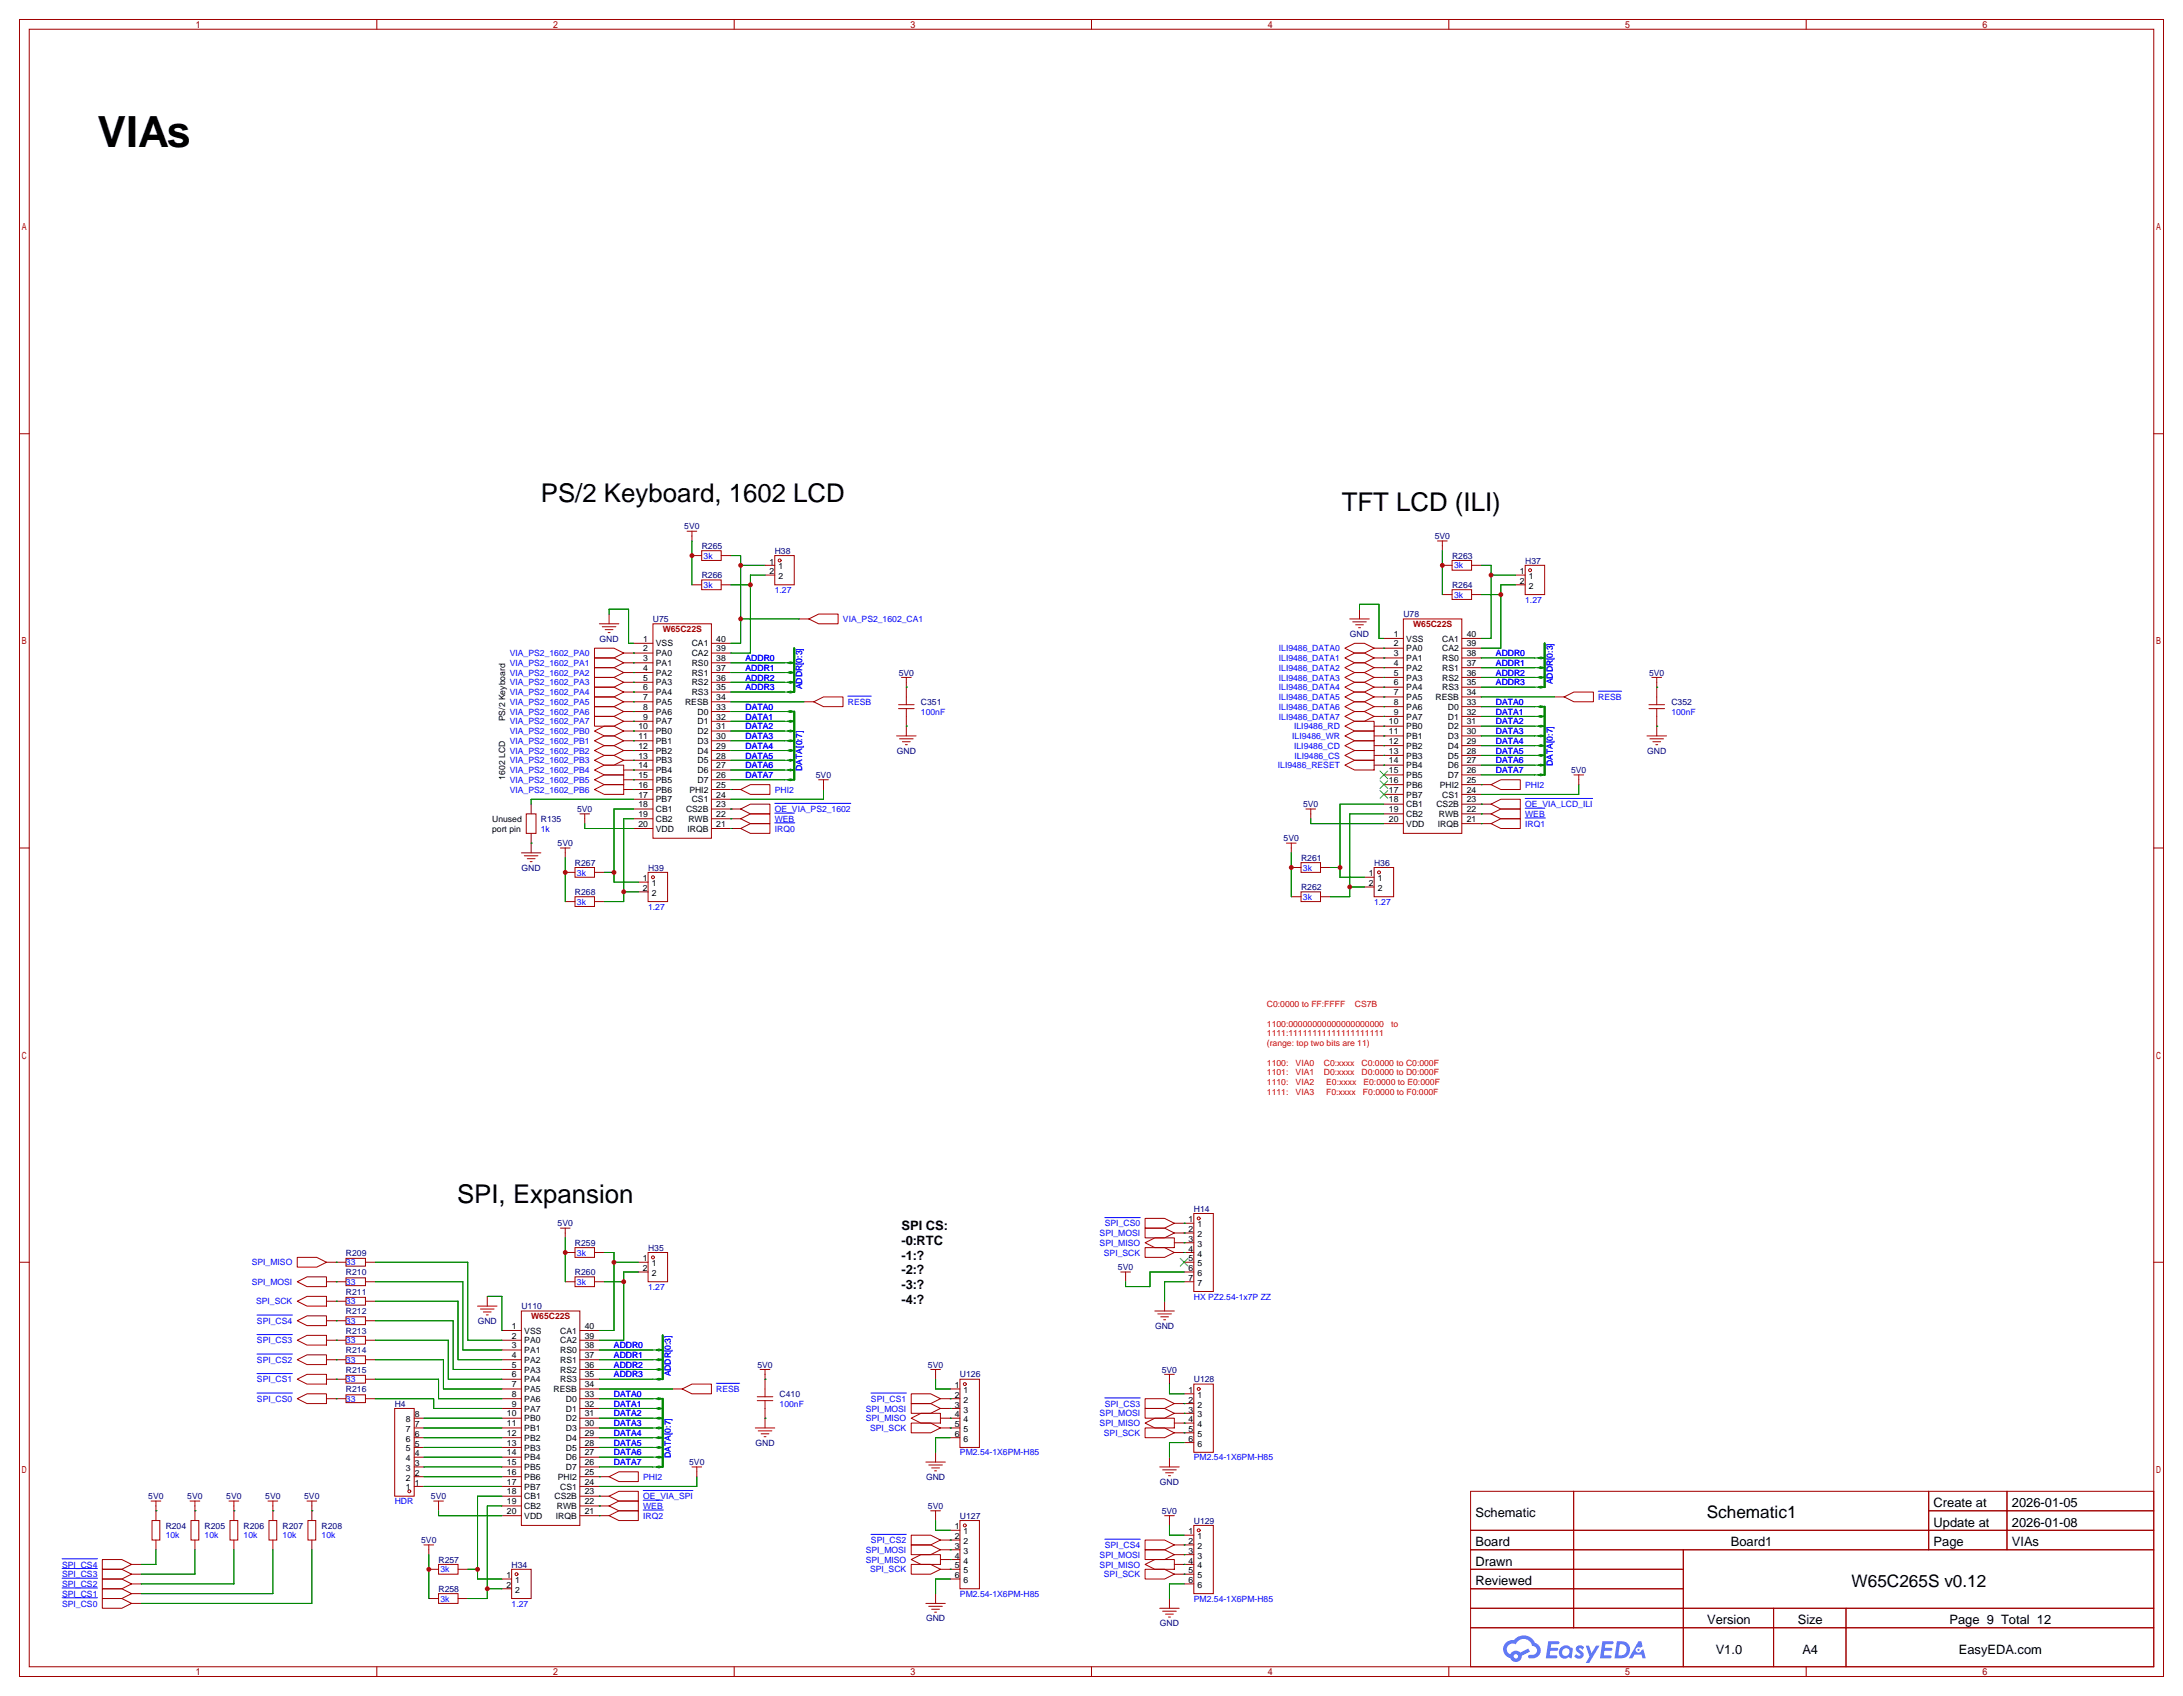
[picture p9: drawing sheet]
<svg xmlns="http://www.w3.org/2000/svg" width="569mm" height="442mm" viewBox="0 0 569 442" stroke-linecap="round" stroke-linejoin="round" font-family="sans-serif">
<defs><g id="words">
<text font-size="11.2" x="25.4" y="38.4">VIAs</text>
<g font-size="6.7">
<text x="141" y="130.7">PS/2 Keyboard, 1602 LCD</text>
<text x="349.7" y="133.3">TFT LCD (ILI)</text>
<text x="119.1" y="313.6">SPI, Expansion</text>
</g>
<g font-size="4.5">
<text x="444.8" y="395.7">Schematic1</text>
<text x="482.6" y="413.5">W65C265S v0.12</text>
</g>
<g font-size="3.4">
<text x="234.9" y="320.6">SPI CS:</text>
<text x="234.9" y="324.4">-0:RTC</text>
<text x="234.9" y="328.3">-1:?</text>
<text x="234.9" y="332.1">-2:?</text>
<text x="234.9" y="335.9">-3:?</text>
<text x="234.9" y="339.7">-4:?</text>
<text x="384.6" y="395.3">Schematic</text>
<text x="504" y="392.8">Create at</text>
<text x="524.4" y="392.8">2026-01-05</text>
<text x="504" y="397.9">Update at</text>
<text x="524.4" y="397.9">2026-01-08</text>
<text x="384.6" y="403">Board</text>
<text x="451.1" y="403">Board1</text>
<text x="504" y="403">Page</text>
<text x="524.4" y="403">VIAs</text>
<text x="384.6" y="408">Drawn</text>
<text x="384.6" y="413.1">Reviewed</text>
<text x="444.9" y="423.3">Version</text>
<text x="468.5" y="423.3">Size</text>
<text x="508.1" y="423.3">Page 9 Total 12</text>
<text x="447.2" y="430.9">V1.0</text>
<text x="469.8" y="430.9">A4</text>
<text x="510.5" y="430.9">EasyEDA.com</text>
</g>
<g font-size="2.2" fill="#000080">
<text x="178.3" y="138">5V0</text>
<text x="182.9" y="143.1">R265</text>
<text x="373.9" y="140.5">5V0</text>
<text x="201.9" y="144.3">H38</text>
<text x="378.5" y="145.6">R263</text>
<text x="397.5" y="146.9">H37</text>
<text x="182.9" y="150.7">R266</text>
<text x="378.5" y="153.2">R264</text>
<text x="365.8" y="160.8">U78</text>
<text x="156.3" y="167.2">GND</text>
<text x="170.2" y="162.1">U75</text>
<text x="351.8" y="165.9">GND</text>
<text x="234.2" y="176.1">5V0</text>
<text x="429.8" y="176.1">5V0</text>
<text x="240" y="183.7">C351</text>
<text x="435.6" y="183.7">C352</text>
<text x="233.7" y="196.4">GND</text>
<text x="429.3" y="196.4">GND</text>
<text x="212.6" y="202.8">5V0</text>
<text x="409.5" y="201.5">5V0</text>
<text x="141" y="214.2">R135</text>
<text x="150.4" y="211.6">5V0</text>
<text x="339.6" y="210.4">5V0</text>
<text x="145.3" y="220.5">5V0</text>
<text x="334.6" y="219.3">5V0</text>
<text x="135.9" y="226.9">GND</text>
<text x="149.9" y="225.6">R267</text>
<text x="168.9" y="226.9">H39</text>
<text x="339.1" y="224.3">R261</text>
<text x="358.1" y="225.6">H36</text>
<text x="149.9" y="233.2">R268</text>
<text x="339.1" y="232">R262</text>
<text x="311.1" y="315.8">H14</text>
<text x="145.3" y="319.6">5V0</text>
<text x="90.2" y="327.2">R209</text>
<text x="149.9" y="324.7">R259</text>
<text x="168.9" y="325.9">H35</text>
<text x="90.2" y="332.3">R210</text>
<text x="149.9" y="332.3">R260</text>
<text x="291.4" y="331">5V0</text>
<text x="90.2" y="337.4">R211</text>
<text x="135.9" y="341.2">U110</text>
<text x="90.2" y="342.5">R212</text>
<text x="90.2" y="347.5">R213</text>
<text x="124.5" y="345">GND</text>
<text x="301" y="346.3">GND</text>
<text x="90.2" y="352.6">R214</text>
<text x="90.2" y="357.7">R215</text>
<text x="197.4" y="356.4">5V0</text>
<text x="241.8" y="356.4">5V0</text>
<text x="250.2" y="359">U126</text>
<text x="302.8" y="357.7">5V0</text>
<text x="90.2" y="362.8">R216</text>
<text x="203.2" y="364">C410</text>
<text x="311.1" y="360.2">U128</text>
<text x="102.9" y="366.6">H4</text>
<text x="196.9" y="376.7">GND</text>
<text x="179.6" y="381.8">5V0</text>
<text x="241.3" y="385.6">GND</text>
<text x="302.3" y="386.9">GND</text>
<text x="38.6" y="390.7">5V0</text>
<text x="48.8" y="390.7">5V0</text>
<text x="59" y="390.7">5V0</text>
<text x="69.1" y="390.7">5V0</text>
<text x="79.3" y="390.7">5V0</text>
<text x="112.3" y="390.7">5V0</text>
<text x="241.8" y="393.3">5V0</text>
<text x="250.2" y="395.8">U127</text>
<text x="302.8" y="394.5">5V0</text>
<text x="43.2" y="398.3">R204</text>
<text x="53.3" y="398.3">R205</text>
<text x="63.5" y="398.3">R206</text>
<text x="73.7" y="398.3">R207</text>
<text x="83.8" y="398.3">R208</text>
<text x="311.1" y="397.1">U129</text>
<text x="109.8" y="402.1">5V0</text>
<text x="114.3" y="407.2">R257</text>
<text x="133.3" y="408.5">H34</text>
<text x="114.3" y="414.8">R258</text>
<text x="241.3" y="422.5">GND</text>
<text x="302.3" y="423.7">GND</text>
</g>
<g font-size="2.2" fill="#00f">
<text x="183.4" y="145.6">3k</text>
<text x="379" y="148.1">3k</text>
<text x="183.4" y="153.2">3k</text>
<text x="201.9" y="154.5">1.27</text>
<text x="379" y="155.8">3k</text>
<text x="397.5" y="157">1.27</text>
<text x="219.7" y="162.1">VIA_PS2_1602_CA1</text>
<text x="132.9" y="171">VIA_PS2_1602_PA0</text>
<text x="132.9" y="173.5">VIA_PS2_1602_PA1</text>
<text x="194.3" y="172.3">ADDR0</text>
<text x="333.3" y="169.7">ILI9486_DATA0</text>
<text x="333.3" y="172.3">ILI9486_DATA1</text>
<text x="389.9" y="171">ADDR0</text>
<text x="389.9" y="173.5">ADDR1</text>
<text x="132.9" y="176.1">VIA_PS2_1602_PA2</text>
<text x="132.9" y="178.6">VIA_PS2_1602_PA3</text>
<text x="194.3" y="174.8">ADDR1</text>
<text x="194.3" y="177.4">ADDR2</text>
<text x="194.3" y="179.9">ADDR3</text>
<text x="209.1" y="179.6" transform="rotate(-90 209.1 179.6)">ADDR[0:3]</text>
<text x="333.3" y="174.8">ILI9486_DATA2</text>
<text x="333.3" y="177.4">ILI9486_DATA3</text>
<text x="333.3" y="179.9">ILI9486_DATA4</text>
<text x="389.9" y="176.1">ADDR2</text>
<text x="389.9" y="178.6">ADDR3</text>
<text x="404.7" y="178.4" transform="rotate(-90 404.7 178.4)">ADDR[0:3]</text>
<text x="132.9" y="181.2">VIA_PS2_1602_PA4</text>
<text x="132.9" y="183.7">VIA_PS2_1602_PA5</text>
<text x="194.3" y="185">DATA0</text>
<text x="221" y="183.7">RESB</text>
<text x="333.3" y="182.4">ILI9486_DATA5</text>
<text x="333.3" y="185">ILI9486_DATA6</text>
<text x="389.9" y="183.7">DATA0</text>
<text x="416.6" y="182.4">RESB</text>
<text x="132.9" y="186.2">VIA_PS2_1602_PA6</text>
<text x="132.9" y="188.8">VIA_PS2_1602_PA7</text>
<text x="132.9" y="191.3">VIA_PS2_1602_PB0</text>
<text x="194.3" y="187.5">DATA1</text>
<text x="194.3" y="190.1">DATA2</text>
<text x="240" y="186.2">100nF</text>
<text x="333.3" y="187.5">ILI9486_DATA7</text>
<text x="337.3" y="190.1">ILI9486_RD</text>
<text x="389.9" y="186.2">DATA1</text>
<text x="389.9" y="188.8">DATA2</text>
<text x="389.9" y="191.3">DATA3</text>
<text x="435.6" y="186.2">100nF</text>
<text x="132.9" y="196.4">VIA_PS2_1602_PB2</text>
<text x="132.9" y="193.9">VIA_PS2_1602_PB1</text>
<text x="194.3" y="192.6">DATA3</text>
<text x="194.3" y="195.1">DATA4</text>
<text x="194.3" y="197.7">DATA5</text>
<text x="336.8" y="192.6">ILI9486_WR</text>
<text x="337.3" y="195.1">ILI9486_CD</text>
<text x="337.4" y="197.7">ILI9486_CS</text>
<text x="389.9" y="193.9">DATA4</text>
<text x="389.9" y="196.4">DATA5</text>
<text x="132.9" y="198.9">VIA_PS2_1602_PB3</text>
<text x="132.9" y="201.5">VIA_PS2_1602_PB4</text>
<text x="194.3" y="200.2">DATA6</text>
<text x="194.3" y="202.8">DATA7</text>
<text x="209.1" y="200.8" transform="rotate(-90 209.1 200.8)">DATA[0:7]</text>
<text x="333.1" y="200.2">ILI9486_RESET</text>
<text x="389.9" y="198.9">DATA6</text>
<text x="389.9" y="201.5">DATA7</text>
<text x="404.7" y="199.6" transform="rotate(-90 404.7 199.6)">DATA[0:7]</text>
<text x="132.9" y="204">VIA_PS2_1602_PB5</text>
<text x="132.9" y="206.6">VIA_PS2_1602_PB6</text>
<text x="201.9" y="206.6">PHI2</text>
<text x="397.5" y="205.3">PHI2</text>
<text x="201.9" y="214.2">WEB</text>
<text x="201.9" y="211.6">OE_VIA_PS2_1602</text>
<text x="397.5" y="212.9">WEB</text>
<text x="397.5" y="215.5">IRQ1</text>
<text x="397.5" y="210.4">OE_VIA_LCD_ILI</text>
<text x="141" y="216.7">1k</text>
<text x="201.9" y="216.7">IRQ0</text>
<text x="339.6" y="226.9">3k</text>
<text x="150.4" y="228.2">3k</text>
<text x="150.4" y="235.8">3k</text>
<text x="168.9" y="237">1.27</text>
<text x="339.6" y="234.5">3k</text>
<text x="358.1" y="235.8">1.27</text>
<text x="286.6" y="322.1">SPI_MOSI</text>
<text x="288" y="319.6">SPI_CS0</text>
<text x="65.6" y="329.8">SPI_MISO</text>
<text x="90.2" y="329.8">33</text>
<text x="150.4" y="327.2">3k</text>
<text x="286.6" y="324.7">SPI_MISO</text>
<text x="287.7" y="327.2">SPI_SCK</text>
<text x="65.6" y="334.8">SPI_MOSI</text>
<text x="90.2" y="334.8">33</text>
<text x="150.4" y="334.8">3k</text>
<text x="66.7" y="339.9">SPI_SCK</text>
<text x="90.2" y="339.9">33</text>
<text x="168.9" y="336.1">1.27</text>
<text x="311.1" y="338.6">HX PZ2.54-1x7P ZZ</text>
<text x="67" y="345">SPI_CS4</text>
<text x="90.2" y="345">33</text>
<text x="67" y="350.1">SPI_CS3</text>
<text x="90.2" y="350.1">33</text>
<text x="160" y="351.3">ADDR0</text>
<text x="160" y="353.9">ADDR1</text>
<text x="67" y="355.2">SPI_CS2</text>
<text x="90.2" y="355.2">33</text>
<text x="160" y="356.4">ADDR2</text>
<text x="160" y="359">ADDR3</text>
<text x="174.8" y="358.7" transform="rotate(-90 174.8 358.7)">ADDR[0:3]</text>
<text x="67" y="360.2">SPI_CS1</text>
<text x="67" y="365.3">SPI_CS0</text>
<text x="90.2" y="360.2">33</text>
<text x="90.2" y="365.3">33</text>
<text x="160" y="364">DATA0</text>
<text x="186.7" y="362.8">RESB</text>
<text x="227" y="365.3">SPI_CS1</text>
<text x="160" y="366.6">DATA1</text>
<text x="160" y="369.1">DATA2</text>
<text x="160" y="371.7">DATA3</text>
<text x="203.2" y="366.6">100nF</text>
<text x="225.6" y="370.4">SPI_MISO</text>
<text x="225.6" y="367.9">SPI_MOSI</text>
<text x="286.6" y="371.7">SPI_MISO</text>
<text x="286.6" y="369.1">SPI_MOSI</text>
<text x="288" y="366.6">SPI_CS3</text>
<text x="160" y="374.2">DATA4</text>
<text x="160" y="376.7">DATA5</text>
<text x="226.8" y="372.9">SPI_SCK</text>
<text x="287.7" y="374.2">SPI_SCK</text>
<text x="160" y="379.3">DATA6</text>
<text x="160" y="381.8">DATA7</text>
<text x="174.8" y="379.9" transform="rotate(-90 174.8 379.9)">DATA[0:7]</text>
<text x="250.2" y="379.3">PM2.54-1X6PM-H85</text>
<text x="311.1" y="380.6">PM2.54-1X6PM-H85</text>
<text x="167.6" y="385.6">PHI2</text>
<text x="102.9" y="392">HDR</text>
<text x="167.6" y="393.3">WEB</text>
<text x="167.6" y="395.8">IRQ2</text>
<text x="167.6" y="390.7">OE_VIA_SPI</text>
<text x="43.2" y="400.9">10k</text>
<text x="53.3" y="400.9">10k</text>
<text x="63.5" y="400.9">10k</text>
<text x="73.7" y="400.9">10k</text>
<text x="83.8" y="400.9">10k</text>
<text x="225.6" y="407.2">SPI_MISO</text>
<text x="225.6" y="404.7">SPI_MOSI</text>
<text x="227" y="402.1">SPI_CS2</text>
<text x="286.6" y="406">SPI_MOSI</text>
<text x="288" y="403.4">SPI_CS4</text>
<text x="16.2" y="408.5">SPI_CS4</text>
<text x="16.2" y="411">SPI_CS3</text>
<text x="16.2" y="413.6">SPI_CS2</text>
<text x="114.8" y="409.8">3k</text>
<text x="226.8" y="409.8">SPI_SCK</text>
<text x="286.6" y="408.5">SPI_MISO</text>
<text x="287.7" y="411">SPI_SCK</text>
<text x="16.2" y="416.1">SPI_CS1</text>
<text x="16.2" y="418.7">SPI_CS0</text>
<text x="114.8" y="417.4">3k</text>
<text x="133.3" y="418.7">1.27</text>
<text x="250.2" y="416.1">PM2.54-1X6PM-H85</text>
<text x="311.1" y="417.4">PM2.54-1X6PM-H85</text>
</g>
<g font-size="2.2">
<text x="200.6" y="147.1">1</text>
<text x="200.6" y="149.6">2</text>
<text x="202.9" y="148.4">1</text>
<text x="396.1" y="149.6">1</text>
<text x="202.9" y="150.9">2</text>
<text x="396.1" y="152.2">2</text>
<text x="398.4" y="150.9">1</text>
<text x="398.4" y="153.5">2</text>
<text x="167.7" y="167.2">1</text>
<text x="186.7" y="167.2">40</text>
<text x="363.2" y="165.9">1</text>
<text x="366.5" y="167.2">VSS</text>
<text x="375.9" y="167.2">CA1</text>
<text x="382.3" y="165.9">40</text>
<text x="167.7" y="169.7">2</text>
<text x="167.7" y="172.3">3</text>
<text x="170.9" y="168.5">VSS</text>
<text x="170.9" y="171">PA0</text>
<text x="170.9" y="173.5">PA1</text>
<text x="180.3" y="173.5">RS0</text>
<text x="180.3" y="171">CA2</text>
<text x="180.3" y="168.5">CA1</text>
<text x="186.7" y="172.3">38</text>
<text x="186.7" y="169.7">39</text>
<text x="363.2" y="168.5">2</text>
<text x="363.2" y="171">3</text>
<text x="363.2" y="173.5">4</text>
<text x="366.5" y="169.7">PA0</text>
<text x="366.5" y="172.3">PA1</text>
<text x="375.9" y="172.3">RS0</text>
<text x="375.9" y="169.7">CA2</text>
<text x="382.3" y="173.5">37</text>
<text x="382.3" y="171">38</text>
<text x="382.3" y="168.5">39</text>
<text x="167.7" y="174.8">4</text>
<text x="167.7" y="177.4">5</text>
<text x="167.7" y="179.9">6</text>
<text x="170.9" y="176.1">PA2</text>
<text x="170.9" y="178.6">PA3</text>
<text x="180.3" y="178.6">RS2</text>
<text x="180.3" y="176.1">RS1</text>
<text x="186.7" y="179.9">35</text>
<text x="186.7" y="177.4">36</text>
<text x="186.7" y="174.8">37</text>
<text x="363.2" y="176.1">5</text>
<text x="363.2" y="178.6">6</text>
<text x="366.5" y="174.8">PA2</text>
<text x="366.5" y="177.4">PA3</text>
<text x="366.5" y="179.9">PA4</text>
<text x="375.9" y="179.9">RS3</text>
<text x="375.9" y="177.4">RS2</text>
<text x="375.9" y="174.8">RS1</text>
<text x="382.3" y="178.6">35</text>
<text x="382.3" y="176.1">36</text>
<text x="167.7" y="182.4">7</text>
<text x="167.7" y="185">8</text>
<text x="170.9" y="181.2">PA4</text>
<text x="170.9" y="183.7">PA5</text>
<text x="178.6" y="183.7">RESB</text>
<text x="180.3" y="181.2">RS3</text>
<text x="186.7" y="185">33</text>
<text x="186.7" y="182.4">34</text>
<text x="363.2" y="181.2">7</text>
<text x="363.2" y="183.7">8</text>
<text x="366.5" y="182.4">PA5</text>
<text x="366.5" y="185">PA6</text>
<text x="374.1" y="182.4">RESB</text>
<text x="377.4" y="185">D0</text>
<text x="382.3" y="183.7">33</text>
<text x="382.3" y="181.2">34</text>
<text x="131.6" y="188" transform="rotate(-90 131.6 188)">PS/2 Keyboard</text>
<text x="166.4" y="190.1">10</text>
<text x="167.7" y="187.5">9</text>
<text x="170.9" y="186.2">PA6</text>
<text x="170.9" y="188.8">PA7</text>
<text x="170.9" y="191.3">PB0</text>
<text x="181.8" y="191.3">D2</text>
<text x="181.8" y="188.8">D1</text>
<text x="181.8" y="186.2">D0</text>
<text x="186.7" y="190.1">31</text>
<text x="186.7" y="187.5">32</text>
<text x="362" y="188.8">10</text>
<text x="362" y="191.3">11</text>
<text x="363.2" y="186.2">9</text>
<text x="366.5" y="187.5">PA7</text>
<text x="366.5" y="190.1">PB0</text>
<text x="377.4" y="190.1">D2</text>
<text x="377.4" y="187.5">D1</text>
<text x="382.3" y="191.3">30</text>
<text x="382.3" y="188.8">31</text>
<text x="382.3" y="186.2">32</text>
<text x="166.4" y="192.6">11</text>
<text x="166.4" y="195.1">12</text>
<text x="166.4" y="197.7">13</text>
<text x="170.9" y="193.9">PB1</text>
<text x="170.9" y="196.4">PB2</text>
<text x="181.8" y="196.4">D4</text>
<text x="181.8" y="193.9">D3</text>
<text x="186.7" y="197.7">28</text>
<text x="186.7" y="195.1">29</text>
<text x="186.7" y="192.6">30</text>
<text x="362" y="193.9">12</text>
<text x="362" y="196.4">13</text>
<text x="366.5" y="192.6">PB1</text>
<text x="366.5" y="195.1">PB2</text>
<text x="366.5" y="197.7">PB3</text>
<text x="377.4" y="197.7">D5</text>
<text x="377.4" y="195.1">D4</text>
<text x="377.4" y="192.6">D3</text>
<text x="382.3" y="196.4">28</text>
<text x="382.3" y="193.9">29</text>
<text x="131.6" y="203.2" transform="rotate(-90 131.6 203.2)">1602 LCD</text>
<text x="166.4" y="200.2">14</text>
<text x="166.4" y="202.8">15</text>
<text x="170.9" y="198.9">PB3</text>
<text x="170.9" y="201.5">PB4</text>
<text x="181.8" y="201.5">D6</text>
<text x="181.8" y="198.9">D5</text>
<text x="186.7" y="202.8">26</text>
<text x="186.7" y="200.2">27</text>
<text x="362" y="198.9">14</text>
<text x="362" y="201.5">15</text>
<text x="366.5" y="200.2">PB4</text>
<text x="366.5" y="202.8">PB5</text>
<text x="377.4" y="202.8">D7</text>
<text x="377.4" y="200.2">D6</text>
<text x="382.3" y="201.5">26</text>
<text x="382.3" y="198.9">27</text>
<text x="166.4" y="205.3">16</text>
<text x="166.4" y="207.8">17</text>
<text x="170.9" y="204">PB5</text>
<text x="170.9" y="206.6">PB6</text>
<text x="170.9" y="209.1">PB7</text>
<text x="179.7" y="206.6">PHI2</text>
<text x="180.3" y="209.1">CS1</text>
<text x="181.8" y="204">D7</text>
<text x="186.7" y="207.8">24</text>
<text x="186.7" y="205.3">25</text>
<text x="362" y="204">16</text>
<text x="362" y="206.6">17</text>
<text x="362" y="209.1">18</text>
<text x="366.5" y="205.3">PB6</text>
<text x="366.5" y="207.8">PB7</text>
<text x="375.3" y="205.3">PHI2</text>
<text x="375.9" y="207.8">CS1</text>
<text x="382.3" y="209.1">23</text>
<text x="382.3" y="206.6">24</text>
<text x="382.3" y="204">25</text>
<text x="128.3" y="214.2">Unused</text>
<text x="166.4" y="210.4">18</text>
<text x="166.4" y="212.9">19</text>
<text x="166.4" y="215.5">20</text>
<text x="170.9" y="211.6">CB1</text>
<text x="170.9" y="214.2">CB2</text>
<text x="178.8" y="211.6">CS2B</text>
<text x="179.4" y="214.2">RWB</text>
<text x="186.7" y="215.5">21</text>
<text x="186.7" y="212.9">22</text>
<text x="186.7" y="210.4">23</text>
<text x="362" y="211.6">19</text>
<text x="362" y="214.2">20</text>
<text x="366.5" y="210.4">CB1</text>
<text x="366.5" y="212.9">CB2</text>
<text x="366.5" y="215.5">VDD</text>
<text x="374.4" y="210.4">CS2B</text>
<text x="374.8" y="215.5">IRQB</text>
<text x="375" y="212.9">RWB</text>
<text x="382.3" y="214.2">21</text>
<text x="382.3" y="211.6">22</text>
<text x="128.3" y="216.7">port pin</text>
<text x="170.9" y="216.7">VDD</text>
<text x="179.2" y="216.7">IRQB</text>
<text x="167.5" y="229.7">1</text>
<text x="167.5" y="232.2">2</text>
<text x="169.8" y="230.9">1</text>
<text x="169.8" y="233.5">2</text>
<text x="356.8" y="228.4">1</text>
<text x="356.8" y="230.9">2</text>
<text x="359.1" y="229.7">1</text>
<text x="359.1" y="232.2">2</text>
<text x="309.8" y="318.6">1</text>
<text x="309.8" y="321.1">2</text>
<text x="309.8" y="323.6">3</text>
<text x="312.1" y="319.8">1</text>
<text x="312.1" y="322.4">2</text>
<text x="167.5" y="328.7">1</text>
<text x="169.8" y="330">1</text>
<text x="309.8" y="326.2">4</text>
<text x="309.8" y="328.7">5</text>
<text x="312.1" y="324.9">3</text>
<text x="312.1" y="327.4">4</text>
<text x="312.1" y="330">5</text>
<text x="167.5" y="331.3">2</text>
<text x="169.8" y="332.5">2</text>
<text x="309.8" y="331.3">6</text>
<text x="309.8" y="333.8">7</text>
<text x="312.1" y="332.5">6</text>
<text x="312.1" y="335.1">7</text>
<text x="133.4" y="346.3">1</text>
<text x="136.7" y="347.5">VSS</text>
<text x="146" y="347.5">CA1</text>
<text x="152.4" y="346.3">40</text>
<text x="133.4" y="348.8">2</text>
<text x="133.4" y="351.3">3</text>
<text x="133.4" y="353.9">4</text>
<text x="136.7" y="350.1">PA0</text>
<text x="136.7" y="352.6">PA1</text>
<text x="146" y="352.6">RS0</text>
<text x="146" y="350.1">CA2</text>
<text x="152.4" y="353.9">37</text>
<text x="152.4" y="351.3">38</text>
<text x="152.4" y="348.8">39</text>
<text x="133.4" y="356.4">5</text>
<text x="133.4" y="359">6</text>
<text x="136.7" y="355.2">PA2</text>
<text x="136.7" y="357.7">PA3</text>
<text x="146" y="357.7">RS2</text>
<text x="146" y="355.2">RS1</text>
<text x="152.4" y="359">35</text>
<text x="152.4" y="356.4">36</text>
<text x="133.4" y="361.5">7</text>
<text x="133.4" y="364">8</text>
<text x="136.7" y="360.2">PA4</text>
<text x="136.7" y="362.8">PA5</text>
<text x="136.7" y="365.3">PA6</text>
<text x="144.3" y="362.8">RESB</text>
<text x="146" y="360.2">RS3</text>
<text x="147.5" y="365.3">D0</text>
<text x="152.4" y="364">33</text>
<text x="152.4" y="361.5">34</text>
<text x="248.8" y="361.7">1</text>
<text x="248.8" y="364.3">2</text>
<text x="251.1" y="363">1</text>
<text x="251.1" y="365.5">2</text>
<text x="309.8" y="363">1</text>
<text x="309.8" y="365.5">2</text>
<text x="312.1" y="364.3">1</text>
<text x="105.8" y="370.6">8</text>
<text x="108.1" y="371.9">7</text>
<text x="108.1" y="369.4">8</text>
<text x="132.1" y="369.1">10</text>
<text x="132.1" y="371.7">11</text>
<text x="133.4" y="366.6">9</text>
<text x="136.7" y="367.9">PA7</text>
<text x="136.7" y="370.4">PB0</text>
<text x="147.5" y="370.4">D2</text>
<text x="147.5" y="367.9">D1</text>
<text x="152.4" y="371.7">30</text>
<text x="152.4" y="369.1">31</text>
<text x="152.4" y="366.6">32</text>
<text x="248.8" y="366.8">3</text>
<text x="248.8" y="369.4">4</text>
<text x="248.8" y="371.9">5</text>
<text x="251.1" y="368.1">3</text>
<text x="251.1" y="370.6">4</text>
<text x="309.8" y="368.1">3</text>
<text x="309.8" y="370.6">4</text>
<text x="312.1" y="366.8">2</text>
<text x="312.1" y="369.4">3</text>
<text x="312.1" y="371.9">4</text>
<text x="105.8" y="375.7">6</text>
<text x="105.8" y="373.2">7</text>
<text x="108.1" y="377">5</text>
<text x="108.1" y="374.4">6</text>
<text x="132.1" y="374.2">12</text>
<text x="132.1" y="376.7">13</text>
<text x="136.7" y="372.9">PB1</text>
<text x="136.7" y="375.5">PB2</text>
<text x="147.5" y="375.5">D4</text>
<text x="147.5" y="372.9">D3</text>
<text x="152.4" y="376.7">28</text>
<text x="152.4" y="374.2">29</text>
<text x="248.8" y="374.4">6</text>
<text x="251.1" y="373.2">5</text>
<text x="251.1" y="375.7">6</text>
<text x="309.8" y="373.2">5</text>
<text x="309.8" y="375.7">6</text>
<text x="312.1" y="374.4">5</text>
<text x="312.1" y="377">6</text>
<text x="105.8" y="383.3">3</text>
<text x="105.8" y="380.8">4</text>
<text x="105.8" y="378.2">5</text>
<text x="108.1" y="382.1">3</text>
<text x="108.1" y="379.5">4</text>
<text x="132.1" y="379.3">14</text>
<text x="132.1" y="381.8">15</text>
<text x="136.7" y="378">PB3</text>
<text x="136.7" y="380.6">PB4</text>
<text x="136.7" y="383.1">PB5</text>
<text x="147.5" y="383.1">D7</text>
<text x="147.5" y="380.6">D6</text>
<text x="147.5" y="378">D5</text>
<text x="152.4" y="381.8">26</text>
<text x="152.4" y="379.3">27</text>
<text x="105.8" y="388.4">1</text>
<text x="105.8" y="385.9">2</text>
<text x="108.1" y="387.1">1</text>
<text x="108.1" y="384.6">2</text>
<text x="132.1" y="384.4">16</text>
<text x="132.1" y="386.9">17</text>
<text x="132.1" y="389.4">18</text>
<text x="136.7" y="385.6">PB6</text>
<text x="136.7" y="388.2">PB7</text>
<text x="145.4" y="385.6">PHI2</text>
<text x="146" y="388.2">CS1</text>
<text x="152.4" y="389.4">23</text>
<text x="152.4" y="386.9">24</text>
<text x="152.4" y="384.4">25</text>
<text x="132.1" y="392">19</text>
<text x="132.1" y="394.5">20</text>
<text x="136.7" y="390.7">CB1</text>
<text x="136.7" y="393.3">CB2</text>
<text x="136.7" y="395.8">VDD</text>
<text x="144.5" y="390.7">CS2B</text>
<text x="144.9" y="395.8">IRQB</text>
<text x="145.1" y="393.3">RWB</text>
<text x="152.4" y="394.5">21</text>
<text x="152.4" y="392">22</text>
<text x="248.8" y="398.6">1</text>
<text x="248.8" y="401.1">2</text>
<text x="251.1" y="399.8">1</text>
<text x="309.8" y="399.8">1</text>
<text x="312.1" y="401.1">1</text>
<text x="248.8" y="403.6">3</text>
<text x="248.8" y="406.2">4</text>
<text x="251.1" y="402.4">2</text>
<text x="251.1" y="404.9">3</text>
<text x="251.1" y="407.5">4</text>
<text x="309.8" y="402.4">2</text>
<text x="309.8" y="404.9">3</text>
<text x="309.8" y="407.5">4</text>
<text x="312.1" y="403.6">2</text>
<text x="312.1" y="406.2">3</text>
<text x="132" y="411.3">1</text>
<text x="132" y="413.8">2</text>
<text x="134.3" y="412.5">1</text>
<text x="248.8" y="408.7">5</text>
<text x="248.8" y="411.3">6</text>
<text x="251.1" y="410">5</text>
<text x="251.1" y="412.5">6</text>
<text x="309.8" y="410">5</text>
<text x="309.8" y="412.5">6</text>
<text x="312.1" y="408.7">4</text>
<text x="312.1" y="411.3">5</text>
<text x="312.1" y="413.8">6</text>
<text x="134.3" y="415.1">2</text>
</g>
<g font-size="2.2" fill="#a00000">
<text x="172.7" y="164.7">W65C22S</text>
<text x="368.3" y="163.4">W65C22S</text>
<text x="138.4" y="343.7">W65C22S</text>
</g>
<g font-size="2.2" fill="#f00">
<text x="330.2" y="262.4">C0:0000 to FF:FFFF</text>
<text x="353.1" y="262.4">CS7B</text>
<text x="330.2" y="267.5">1100:00000000000000000000</text>
<text x="362.6" y="267.5">to</text>
<text x="330.2" y="270.1">1111:11111111111111111111</text>
<text x="330.2" y="272.6">(range: top two bits are 11)</text>
<text x="330.2" y="277.7">1100:</text>
<text x="330.2" y="280.2">1101:</text>
<text x="337.7" y="277.7">VIA0</text>
<text x="337.7" y="280.2">VIA1</text>
<text x="345" y="277.7">C0:xxxx</text>
<text x="345" y="280.2">D0:xxxx</text>
<text x="354.9" y="277.7">C0:0000 to C0:000F</text>
<text x="354.9" y="280.2">D0:0000 to D0:000F</text>
<text x="330.2" y="282.8">1110:</text>
<text x="330.2" y="285.3">1111:</text>
<text x="337.7" y="282.8">VIA2</text>
<text x="337.7" y="285.3">VIA3</text>
<text x="345.7" y="282.8">E0:xxxx</text>
<text x="345.7" y="285.3">F0:xxxx</text>
<text x="355.2" y="285.3">F0:0000 to F0:000F</text>
<text x="355.4" y="282.8">E0:0000 to E0:000F</text>
</g>
</g></defs>
<g fill="none" stroke="#a10000" stroke-width=".26">
<path d="M5.1 5.1h558.8v431.8h-558.8zM7.6 7.6h553.7v426.7h-553.7zM98.2 5.1v2.5M191.3 5.1v2.5M284.5 5.1v2.5M377.6 5.1v2.5M470.7 5.1v2.5M5.1 113h2.5M561.3 113h2.6M5.1 221h2.5M561.3 221h2.6M5.1 328.9h2.5"/>
<path d="M561.3 328.9h2.6M383.3 388.6h178v45.7h-178zM383.3 398.8h178M410.1 388.6v35.6M502.7 388.6v15.3M502.7 393.7h58.6M523.1 388.6v15.3M383.3 403.9h178M383.3 408.9h55.4M383.3 419.1h178M383.3 414h55.4M438.7 403.9v30.4"/>
<path d="M462.3 419.1v15.2M481.1 419.1v15.2M98.2 434.3v2.6M191.3 434.3v2.6M284.5 434.3v2.6M377.6 434.3v2.6M383.3 424.2h178M470.7 434.3v2.6"/>
</g>
<g fill="#5487ff">
<path d="M411 429a1.3 1.3 0 0 1 1.9 .3l-.4 .6a.47 .47 0 0 0-.4-.4 .47 .47 0 0 0-.5 .3l.1 .1a1.28 1.28 0 0 1 .7 2 1.53 1.53 0 0 1-2.1-.3l.5-.6 .8 .5a.31 .31 0 0 0 .3-.3 .31 .31 0 0 0-.3-.3 1.12 1.12 0 0 1-.6-1.9z"/>
<path d="M413.3 428.8h.8l.7 2 1.2-2h.9l-2.7 4.6h-.9l1-1.7z"/>
<path d="M403.5 427.7h2.5a.4 .4 0 0 1 .5 .4 .4 .4 0 0 1-.5 .4h-1.7l-.1 .9h1.6l.3 .4-.4 .4h-1.7l-.1 1.2h1.6a.39 .39 0 0 1 .4 .4 .39 .39 0 0 1-.4 .4h-2.6z"/>
<path d="M417.6 427.7h2.5a.4 .4 0 0 1 .5 .4 .4 .4 0 0 1-.4 .4h-1.8l-.1 .9h1.6l.3 .2a.4 .4 0 0 1-.4 .6h-1.6l-.2 1.2h1.6a.39 .39 0 0 1 .4 .4 .39 .39 0 0 1-.4 .4h-2.6z"/>
<path d="M427 427.7h.8l.3 1.3-.6 .4a.75 .75 0 0 0-1.1 .3 .75 .75 0 0 0 .4 1 .75 .75 0 0 0 1-.7l.5-.2 .6 2.3h-.8l-.3-.9h-1.8l-.5 .9h-1z"/>
<path d="M421.4 427.7l-.6 4.5h1.4a2.27 2.27 0 0 0 2.7-2.3 2.27 2.27 0 0 0-2.7-2.2zM422.2 428.5a1.5 1.5 0 0 1 1.8 1.5 1.5 1.5 0 0 1-1.9 1.4h-.3z"/>
<path d="M406.8 429.3a1.6 1.6 0 0 0-.3 2.3 1.6 1.6 0 0 0 2.3 .2l.8 .4 .3-2.5-.1-.3h-.5a1.58 1.58 0 0 0-2.5-.1zM407.4 429.8a.99 .99 0 0 1 1.7 .6 .99 .99 0 0 1-1.4 1.1 .98 .98 0 0 1-.3-1.7z"/>
<path d="M392.5 428.1a2.37 2.37 0 0 0 1.1 4 1.54 1.54 0 0 0 1.8 1 1.54 1.54 0 0 0 1.2-1.6l2.2-1.1-.5-.8-2.1 1a1.57 1.57 0 0 0-2.6 .5 1.5 1.5 0 0 1-.7-2.1 1.5 1.5 0 0 1 2.2-.5 2.27 2.27 0 0 1 2.3-1.4 2.27 2.27 0 0 1 2 1.8 1.16 1.16 0 0 1 1.2 1.1 1.16 1.16 0 0 1-1.1 1.2h-.7a.47 .47 0 0 0-.6 .4 .47 .47 0 0 0 .5 .6 2.14 2.14 0 0 0 2.7-1.4 2.14 2.14 0 0 0-1.3-2.7 3.2 3.2 0 0 0-5.5-.7l-1.1 .1zM394.5 431.6a.6 .6 0 0 1 1.2 0 .6 .6 0 0 1-1.2 0z"/>
<circle cx="427" cy="429.9" r=".28"/>
</g>
<g fill="none" stroke="#a10000" stroke-width=".26">
<path d="M179.1 138.4h2.5M180.3 138.4v2.6M180.3 152.4h2.6M180.3 144.8h2.6M182.9 143.5h5.1v2.6h-5.1zM182.9 151.1h5.1v2.6h-5.1zM188 152.4h2.5M188 144.8h2.5M199.4 147.3h2.5M199.4 149.9h2.5M201.9 144.8h5.1v7.6h-5.1zM354.3 158.8v2.5"/>
<path d="M374.6 141h2.6M375.9 147.3h2.6M375.9 154.9h2.6M375.9 141v2.5M378.5 146.1h5v2.5h-5zM378.5 153.7h5v2.5h-5zM383.5 147.3h2.6M383.5 154.9h2.6M395 149.9h2.5M395 152.4h2.5M397.5 147.3h5.1v7.6h-5.1zM154.9 168.9h5.1l2.6 1.3-2.6 1.3h-5.1z"/>
<path d="M154.9 171.5h5.1l2.6 1.2-2.6 1.3h-5.1zM154.9 174h5.1l2.6 1.3-2.6 1.2h-5.1zM154.9 176.5h5.1l2.6 1.3-2.6 1.3h-5.1zM154.9 179.1h5.1l2.6 1.2-2.6 1.3h-5.1zM156.2 162.6h5.1M157 163.3h3.5M157.7 164.1h2.1M158.5 164.8h.5M158.7 160v2.6M162.6 170.2h7.6M162.6 172.7h7.6M162.6 175.3h7.6"/>
<path d="M162.6 177.8h7.6M165.1 167.6h5.1M170.2 162.6h15.2v55.8h-15.2zM185.4 167.6h5.1M185.4 170.2h5.1M185.4 172.7h5.1M185.4 175.3h5.1M185.4 177.8h5.1M208.3 161.3h2.5M210.8 161.3l2.6-1.3h5v2.6h-5zM234.9 176.5h2.6M236.2 176.5v7.1"/>
<path d="M350.5 168.9l2.6-1.3h2.5l2.5 1.3-2.5 1.3h-2.5zM350.5 171.5l2.6-1.3h2.5l2.5 1.3-2.5 1.2h-2.5zM350.5 174l2.6-1.3h2.5l2.5 1.3-2.5 1.3h-2.5zM350.5 176.5l2.6-1.2h2.5l2.5 1.2-2.5 1.3h-2.5zM350.5 179.1l2.6-1.3h2.5l2.5 1.3-2.5 1.2h-2.5zM351.8 161.3h5.1M352.6 162.1h3.5M353.3 162.8h2M354.1 163.6h.5M358.1 168.9h7.7M358.1 171.5h7.7M358.1 174h7.7"/>
<path d="M358.1 176.5h7.7M358.1 179.1h7.7M360.7 166.4h5.1M365.8 161.3h15.2v55.9h-15.2zM381 166.4h5.1M381 168.9h5.1M381 171.5h5.1M381 174h5.1M381 176.5h5.1M381 179.1h5.1M430.5 176.5h2.6M431.8 176.5v7.1"/>
<path d="M154.9 181.6h5.1l2.6 1.3-2.6 1.3h-5.1zM154.9 184.2h5.1l2.6 1.2-2.6 1.3h-5.1zM154.9 186.7h5.1l2.6 1.3-2.6 1.2h-5.1zM154.9 198.1l2.6-1.2h2.5l2.6 1.2-2.6 1.3h-2.5zM154.9 195.6l2.6-1.3h2.5l2.6 1.3-2.6 1.3h-2.5zM154.9 193l2.6-1.2h2.5l2.6 1.2-2.6 1.3h-2.5zM154.9 190.5l2.6-1.3h2.5l2.6 1.3-2.6 1.3h-2.5zM162.6 180.3h7.6M162.6 182.9h7.6M162.6 185.4h7.6M162.6 188h7.6M162.6 190.5h7.6"/>
<path d="M162.6 193h7.6M162.6 195.6h7.6M162.6 198.1h7.6M185.4 180.3h5.1M185.4 182.9h5.1M185.4 185.4h5.1M185.4 188h5.1M185.4 190.5h5.1M185.4 193h5.1M185.4 195.6h5.1M185.4 198.1h5.1M209.5 182.9h2.6"/>
<path d="M212.1 182.9l2.5-1.3h5.1v2.6h-5.1zM233.7 191.8h5.1M234.2 184.7h4.1M234.2 183.6h4.1M234.4 192.5h3.6M235.2 193.3h2M236 194.1h.5M236.2 184.7v7.1M350.5 181.6l2.6-1.3h2.5l2.5 1.3-2.5 1.3h-2.5zM350.5 184.2l2.6-1.3h2.5l2.5 1.3-2.5 1.2h-2.5zM350.5 186.7l2.6-1.3h2.5l2.5 1.3-2.5 1.3h-2.5zM350.5 189.2l2.6-1.2h5v2.5h-5z"/>
<path d="M350.5 191.8l2.6-1.3h5v2.5h-5zM350.5 194.3l2.6-1.3h5v2.6h-5zM350.5 196.9l2.6-1.3h5v2.5h-5zM350.5 199.4l2.6-1.3h5v2.6h-5zM358.1 181.6h7.7M358.1 184.2h7.7M358.1 186.7h7.7M358.1 189.2h7.7M358.1 191.8h7.7M358.1 194.3h7.7M358.1 196.9h7.7M358.1 199.4h7.7"/>
<path d="M381 181.6h5.1M381 184.2h5.1M381 186.7h5.1M381 189.2h5.1M381 191.8h5.1M381 194.3h5.1M381 196.9h5.1M381 199.4h5.1M405.1 181.6h2.6M407.7 181.6l2.5-1.3h5.1v2.6h-5.1zM429.3 191.8h5M429.8 184.7h4"/>
<path d="M429.8 183.6h4M430 192.5h3.6M430.8 193.3h2M431.5 194.1h.6M431.8 184.7v7.1M137.2 212.1h2.5v5.1h-2.5zM138.4 209.6v2.5M138.4 217.2v5.1M151.1 212.1h2.6M152.4 212.1v2.5M154.9 200.7l2.6-1.3h5.1v2.5h-5.1zM154.9 203.2l2.6-1.3h5.1v2.6h-5.1z"/>
<path d="M154.9 205.7l2.6-1.2h5.1v2.5h-5.1zM162.6 200.7h7.6M162.6 203.2h7.6M162.6 205.7h7.6M165.1 208.3h5.1M165.1 210.8h5.1M165.1 213.4h5.1M165.1 215.9h5.1M185.4 200.7h5.1M185.4 203.2h5.1M185.4 205.7h7.6M185.4 208.3h5.1"/>
<path d="M185.4 210.8h7.6M185.4 213.4h7.6M185.4 215.9h7.6M193 205.7l2.6-1.2h5.1v2.5h-5.1zM193 213.4l2.6-1.3h5.1v2.5h-5.1zM193 215.9l2.6-1.3h5.1v2.6h-5.1zM193 210.8l2.6-1.2h5.1v2.5h-5.1zM213.4 203.2h2.5M214.6 203.2v2.5M335.3 219.7h2.5M336.5 219.7v2.6M340.4 210.8h2.5"/>
<path d="M341.6 210.8v2.6M360.7 212.1h5.1M360.7 201.9h5.1M360.7 204.5h5.1M360.7 207h5.1M360.7 209.6h5.1M360.7 214.6h5.1M381 212.1h7.6M381 201.9h5.1M381 204.5h7.6M381 207h5.1M381 209.6h7.6"/>
<path d="M381 214.6h7.6M388.6 204.5l2.6-1.3h5v2.5h-5zM388.6 212.1l2.6-1.3h5v2.6h-5zM388.6 214.6l2.6-1.2h5v2.5h-5zM388.6 209.6l2.6-1.3h5v2.5h-5zM410.2 201.9h2.5M411.5 201.9v2.6M135.9 222.3h5.1M136.7 223h3.5M137.4 223.8h2M138.2 224.5h.5M146 221h2.6"/>
<path d="M147.3 221v2.5M147.3 227.3h2.6M147.3 235h2.6M149.9 226.1h5v2.5h-5zM149.9 233.7h5v2.5h-5zM154.9 227.3h2.6M154.9 235h2.6M166.4 229.9h2.5M166.4 232.4h2.5M168.9 227.3h5.1v7.6h-5.1zM336.5 226.1h2.6M336.5 233.7h2.6"/>
<path d="M339.1 224.8h5.1v2.5h-5.1zM339.1 232.4h5.1v2.6h-5.1zM344.2 226.1h2.5M344.2 233.7h2.5M355.6 228.6h2.5M355.6 231.1h2.5M358.1 226.1h5.1v7.6h-5.1zM298.4 317.5h5.1l2.6 1.3-2.6 1.2h-5.1zM306.1 318.8h5M311.1 316.2h5.1v20.4h-5.1zM77.5 327.7h5l2.6 1.2-2.6 1.3h-5zM77.5 334l2.5-1.3h5.1v2.6h-5.1z"/>
<path d="M77.5 339.1l2.5-1.3h5.1v2.6h-5.1zM85.1 328.9h5.1M85.1 334h5.1M85.1 339.1h5.1M90.2 327.9h5v2h-5zM90.2 333h5v2h-5zM90.2 338.1h5v2h-5zM95.2 328.9h2.6M95.2 334h2.6M95.2 339.1h2.6M127 337.8v2.6M146 320h2.6"/>
<path d="M147.3 326.4h2.6M147.3 334h2.6M147.3 320v2.6M149.9 325.1h5v2.6h-5zM149.9 332.7h5v2.6h-5zM154.9 326.4h2.6M154.9 334h2.6M166.4 328.9h2.5M166.4 331.5h2.5M168.9 326.4h5.1v7.6h-5.1zM292.1 331.5h2.5M293.4 331.5v2.5"/>
<path d="M298.4 325.1h5.1l2.6 1.3-2.6 1.3h-5.1zM298.4 323.9l2.6-1.3h5.1v2.5h-5.1zM298.4 320h5.1l2.6 1.3-2.6 1.3h-5.1zM303.5 339.1v2.5M306.1 321.3h5M306.1 323.9h5M306.1 326.4h5M308.6 328.9h2.5M308.6 331.5h2.5M308.6 334h2.5M77.5 344.2l2.5-1.3h5.1v2.5h-5.1zM77.5 349.3l2.5-1.3h5.1v2.5h-5.1z"/>
<path d="M77.5 354.3l2.5-1.2h5.1v2.5h-5.1zM77.5 359.4l2.5-1.3h5.1v2.6h-5.1zM85.1 349.3h5.1M85.1 354.3h5.1M85.1 359.4h5.1M85.1 344.2h5.1M90.2 343.2h5v2h-5zM90.2 348.2h5v2.1h-5zM90.2 353.3h5v2h-5zM90.2 358.4h5v2h-5zM95.2 349.3h2.6M95.2 354.3h2.6"/>
<path d="M95.2 359.4h2.6M95.2 344.2h2.6M124.5 340.4h5M125.2 341.1h3.6M126 341.9h2M126.7 342.6h.6M130.8 346.7h5.1M130.8 349.3h5.1M130.8 351.8h5.1M130.8 354.3h5.1M130.8 356.9h5.1M130.8 359.4h5.1"/>
<path d="M135.9 341.6h15.2v55.9h-15.2zM151.1 346.7h5.1M151.1 349.3h5.1M151.1 351.8h5.1M151.1 354.3h5.1M151.1 356.9h5.1M151.1 359.4h5.1M198.1 356.9h2.6M199.4 356.9v7.1M242.6 356.9h2.5M243.8 356.9v2.5M250.2 359.4h5.1v17.8h-5.1z"/>
<path d="M301 341.6h5.1M301.8 342.4h3.5M302.5 343.2h2M303.3 343.9h.5M303.5 358.1h2.6M304.8 358.1v2.6M77.5 364.5l2.5-1.3h5.1v2.6h-5.1zM85.1 364.5h5.1M90.2 363.5h5v2h-5zM95.2 364.5h2.6M102.9 367h5v22.9h-5zM107.9 369.6h2.6"/>
<path d="M107.9 372.1h2.6M107.9 374.7h2.6M107.9 377.2h2.6M107.9 379.7h2.6M130.8 362h5.1M130.8 364.5h5.1M130.8 367h5.1M130.8 369.6h5.1M130.8 372.1h5.1M130.8 374.7h5.1M130.8 377.2h5.1M130.8 379.7h5.1"/>
<path d="M151.1 362h5.1M151.1 364.5h5.1M151.1 367h5.1M151.1 369.6h5.1M151.1 372.1h5.1M151.1 374.7h5.1M151.1 377.2h5.1M151.1 379.7h5.1M175.3 362h2.5M177.8 362l2.5-1.3h5.1v2.5h-5.1zM196.8 372.1h5.1M197.4 365h4"/>
<path d="M197.4 364h4M197.6 372.9h3.6M198.4 373.6h2M199.1 374.4h.5M199.4 365v7.1M237.5 370.8h5.1l2.5 1.3-2.5 1.3h-5.1zM237.5 369.6l2.5-1.3h5.1v2.5h-5.1zM237.5 365.8h5.1l2.5 1.2-2.5 1.3h-5.1zM237.5 363.2h5.1l2.5 1.3-2.5 1.3h-5.1zM243.8 378.5v2.5M245.1 364.5h5.1M245.1 367h5.1"/>
<path d="M245.1 369.6h5.1M245.1 372.1h5.1M247.6 362h2.6M247.6 374.7h2.6M298.4 372.1h5.1l2.6 1.3-2.6 1.3h-5.1zM298.4 370.8l2.6-1.2h5.1v2.5h-5.1zM298.4 367h5.1l2.6 1.3-2.6 1.3h-5.1zM298.4 364.5h5.1l2.6 1.3-2.6 1.2h-5.1zM304.8 379.7v2.6M306.1 365.8h5M306.1 368.3h5M306.1 370.8h5"/>
<path d="M306.1 373.4h5M308.6 363.2h2.5M308.6 375.9h2.5M311.1 360.7h5.1v17.8h-5.1zM39.4 391.2h2.5M39.6 396.2h2.1v5.1h-2.1zM40.6 391.2v5M49.5 391.2h2.6M49.8 396.2h2v5.1h-2zM50.8 391.2v5M59.7 391.2h2.5M59.9 396.2h2.1v5.1h-2.1z"/>
<path d="M61 391.2v5M69.8 391.2h2.6M70.1 396.2h2v5.1h-2zM71.1 391.2v5M80 391.2h2.5M80.3 396.2h2v5.1h-2zM81.3 391.2v5M107.9 382.3h2.6M107.9 384.8h2.6M107.9 387.4h2.6M113 391.2h2.6M114.3 391.2v2.5"/>
<path d="M130.8 382.3h5.1M130.8 384.8h5.1M130.8 387.4h5.1M130.8 389.9h5.1M130.8 392.4h5.1M130.8 395h5.1M151.1 382.3h5.1M151.1 384.8h7.6M151.1 387.4h5.1M151.1 389.9h7.6M151.1 392.4h7.6M151.1 395h7.6"/>
<path d="M158.7 384.8l2.6-1.3h5.1v2.6h-5.1zM158.7 392.4l2.6-1.2h5.1v2.5h-5.1zM158.7 395l2.6-1.3h5.1v2.5h-5.1zM158.7 389.9l2.6-1.3h5.1v2.6h-5.1zM180.3 382.3h2.6M181.6 382.3v2.5M241.3 381h5.1M242.1 381.8h3.5M242.6 393.7h2.5M242.8 382.5h2.1M243.6 383.3h.5M243.8 393.7v2.5"/>
<path d="M247.6 398.8h2.6M250.2 396.2h5.1v17.8h-5.1zM302.3 382.3h5M303 383h3.6M303.5 395h2.6M303.8 383.8h2M304.5 384.6h.6M304.8 395v2.5M311.1 397.5h5.1v17.8h-5.1zM26.7 406.4h5l2.6 1.3-2.6 1.2h-5zM26.7 408.9h5l2.6 1.3-2.6 1.3h-5zM26.7 411.5h5l2.6 1.3-2.6 1.2h-5z"/>
<path d="M26.7 414h5l2.6 1.3-2.6 1.3h-5zM26.7 416.6h5l2.6 1.2-2.6 1.3h-5zM34.3 417.8h2.5M34.3 407.7h2.5M34.3 410.2h2.5M34.3 412.8h2.5M34.3 415.3h2.5M40.6 401.3v2.6M50.8 401.3v2.6M61 401.3v2.6M71.1 401.3v2.6M81.3 401.3v2.6"/>
<path d="M110.5 402.6h2.5M111.8 408.9h2.5M111.8 416.6h2.5M111.8 402.6v2.5M114.3 407.7h5.1v2.5h-5.1zM114.3 415.3h5.1v2.5h-5.1zM119.4 408.9h2.5M119.4 416.6h2.5M130.8 411.5h2.5M130.8 414h2.5M133.3 408.9h5.1v7.7h-5.1zM237.5 407.7h5.1l2.5 1.2-2.5 1.3h-5.1z"/>
<path d="M237.5 406.4l2.5-1.3h5.1v2.6h-5.1zM237.5 402.6h5.1l2.5 1.3-2.5 1.2h-5.1zM237.5 400.1h5.1l2.5 1.2-2.5 1.3h-5.1zM241.3 417.8h5.1M242.1 418.6h3.5M242.8 419.4h2.1M243.8 415.3v2.5M245.1 401.3h5.1M245.1 403.9h5.1M245.1 406.4h5.1M245.1 408.9h5.1M247.6 411.5h2.6"/>
<path d="M298.4 408.9h5.1l2.6 1.3-2.6 1.3h-5.1zM298.4 407.7l2.6-1.3h5.1v2.5h-5.1zM298.4 403.9h5.1l2.6 1.2-2.6 1.3h-5.1zM298.4 401.3h5.1l2.6 1.3-2.6 1.3h-5.1zM302.3 419.1h5M303 419.9h3.6M304.8 416.6v2.5M306.1 402.6h5M306.1 405.1h5M306.1 407.7h5M306.1 410.2h5M308.6 400.1h2.5"/>
<path d="M308.6 412.8h2.5M243.6 420.1h.5M303.8 420.6h2M304.5 421.4h.6"/>
<circle cx="203.2" cy="146.1" r=".38"/>
<circle cx="398.8" cy="148.6" r=".38"/>
<circle cx="170.2" cy="228.6" r=".38"/>
<circle cx="359.4" cy="227.3" r=".38"/>
<circle cx="312.4" cy="317.5" r=".38"/>
<circle cx="170.2" cy="327.7" r=".38"/>
<circle cx="251.5" cy="360.7" r=".38"/>
<circle cx="312.4" cy="362" r=".38"/>
<circle cx="106.7" cy="388.6" r=".38"/>
<circle cx="251.5" cy="397.5" r=".38"/>
<circle cx="312.4" cy="398.8" r=".38"/>
<circle cx="134.6" cy="410.2" r=".38"/>
</g>
<path d="M207 168.9v11.4M402.6 167.6v11.5M207 185.4v17.8M402.6 184.2v17.7M172.7 348v11.4M172.7 364.5v17.8" fill="none" stroke="#008700" stroke-width=".51"/>
<g fill="none" stroke="#008700" stroke-width=".26">
<path d="M180.3 141v11.4M190.5 144.8h2.5v22.8h-2.5M190.5 152.4h5.1M193 147.3h6.4M199.4 149.9h-3.8v20.3h-5.1M354.3 158.8v-1.3h5.1v8.9h1.3M375.9 143.5v11.4M386.1 147.3h2.5v19.1h-2.5M386.1 154.9h5.1M388.6 149.9h6.4M395 152.4h-3.8v16.5h-5.1M158.7 160v-1.2h5.1v8.8h1.3"/>
<path d="M165.1 170.2h.1M165.1 172.7h.1M165.1 175.3h.1M165.1 177.8h.1M190.5 172.7h14.7M190.5 175.3h14.7M190.5 177.8h14.7M193 161.3h15.3M236.2 179.1h.1M360.7 168.9h.1M360.7 171.5h.1M360.7 174h.1"/>
<path d="M360.7 176.5h.1M360.7 179.1h.1M386.1 171.5h14.7M386.1 174h14.7M386.1 176.5h14.7M386.1 179.1h14.7M431.8 179.1h.1M165.1 180.3h.1M165.1 182.9h.1M165.1 185.4h.1M165.1 188h.1M165.1 190.5h.1"/>
<path d="M165.1 193h.1M165.1 195.6h.1M165.1 198.1h.1M190.5 185.4h14.7M190.5 188h14.7M190.5 190.5h14.7M190.5 193h14.7M190.5 195.6h14.7M190.5 198.1h14.7M190.5 180.3h14.7M190.5 182.9h19M236.2 189.2h.1"/>
<path d="M360.7 181.6h.1M360.7 184.2h.1M360.7 186.7h.1M360.7 189.2h.1M360.7 191.8h.1M360.7 194.3h.1M360.7 196.9h.1M360.7 199.4h.1M386.1 184.2h14.7M386.1 186.7h14.7M386.1 189.2h14.7M386.1 191.8h14.7"/>
<path d="M386.1 194.3h14.7M386.1 196.9h14.7M386.1 199.4h14.7M386.1 181.6h19M431.8 189.2h.1M138.4 219.7h.1M152.4 214.6v1.3h12.7M165.1 200.7h.1M165.1 203.2h.1M165.1 205.7h.1M165.1 208.3h-26.7v1.3M165.1 213.4h-2.5v21.6h-5.1"/>
<path d="M165.1 210.8h-5.1v19.1h6.4M190.5 205.7h.1M190.5 213.4h.1M190.5 215.9h.1M190.5 210.8h.1M190.5 200.7h14.7M190.5 203.2h14.7M214.6 205.7v2.6h-24.1M341.6 213.4v1.2h19.1M360.7 212.1h-8.9v21.6h-5.1M360.7 209.6h-11.5v19h6.4M386.1 204.5h.1"/>
<path d="M386.1 212.1h.1M386.1 214.6h.1M386.1 209.6h.1M386.1 201.9h14.7M411.5 204.5v2.5h-25.4M147.3 223.5v11.5M157.5 227.3h2.5M162.6 232.4h3.8M336.5 222.3v11.4M346.7 226.1h2.5M351.8 231.1h3.8M308.6 318.8h.1"/>
<path d="M87.6 328.9h.1M87.6 334h.1M87.6 339.1h.1M97.8 334h22.8v17.8h10.2M97.8 339.1h21.6v15.2h11.4M97.8 328.9h24.1v20.4h8.9M127 337.8h3.8v8.9M147.3 322.6v11.4M157.5 334h5.1M157.5 326.4h2.5v20.3h-3.8M160 328.9h6.4M166.4 331.5h-3.8v17.8h-6.4"/>
<path d="M308.6 326.4h.1M308.6 323.9h.1M308.6 321.3h.1M308.6 334h-5.1v5.1M308.6 331.5h-8.9v3.8h-6.3v-1.3M87.6 344.2h.1M87.6 349.3h.1M87.6 354.3h.1M87.6 359.4h.1M97.8 359.4h16.5v5.1h16.5M97.8 354.3h17.8v7.7h15.2M97.8 344.2h20.3v12.7h12.7"/>
<path d="M97.8 349.3h19v10.1h14M156.2 351.8h14.7M156.2 354.3h14.7M156.2 356.9h14.7M156.2 359.4h14.7M199.4 359.4h.1M243.8 359.4v2.6h3.8M87.6 364.5h.1M97.8 364.5h15.2v2.5h17.8M110.5 369.6h20.3M110.5 372.1h20.3M110.5 374.7h20.3"/>
<path d="M110.5 377.2h20.3M110.5 379.7h20.3M156.2 364.5h14.7M156.2 367h14.7M156.2 369.6h14.7M156.2 372.1h14.7M156.2 374.7h14.7M156.2 377.2h14.7M156.2 379.7h14.7M156.2 362h19.1M199.4 369.6h.1M247.6 364.5h.1"/>
<path d="M247.6 367h.1M247.6 369.6h.1M247.6 372.1h.1M247.6 374.7h-3.8v3.8M304.8 360.7v2.5h3.8M308.6 365.8h.1M308.6 368.3h.1M308.6 370.8h.1M308.6 373.4h.1M308.6 375.9h-3.8v3.8M40.6 393.7h.1M50.8 393.7h.1"/>
<path d="M61 393.7h.1M71.1 393.7h.1M81.3 393.7h.1M110.5 382.3h20.3M110.5 387.4h20.3M110.5 384.8h20.3M114.3 393.7v1.3h16.5M130.8 389.9h-6.3v21.6h6.3M130.8 392.4h-3.8v24.2h-5.1M156.2 395h.1M156.2 392.4h.1M156.2 389.9h.1"/>
<path d="M156.2 384.8h.1M156.2 382.3h14.7M181.6 384.8v2.6h-25.4M243.8 396.2v2.6h3.8M304.8 397.5v2.6h3.8M40.6 403.9v3.8h-3.8M50.8 403.9v6.3h-14M61 403.9v8.9h-24.2M71.1 403.9v11.4h-34.3M81.3 403.9v13.9h-44.5M111.8 405.1v11.5M121.9 408.9h2.6"/>
<path d="M127 414h3.8M247.6 401.3h.1M247.6 403.9h.1M247.6 406.4h.1M247.6 408.9h.1M247.6 411.5h-3.8v3.8M308.6 402.6h.1M308.6 405.1h.1M308.6 407.7h.1M308.6 410.2h.1M308.6 412.8h-3.8v3.8"/>
</g>
<g fill="#008700" stroke="#008700" stroke-width=".26">
<path d="M205.2 185.4l.8-.2 1 .2-1 .3z"/>
<path d="M205.2 188l.8-.3 1 .3-1 .2z"/>
<path d="M205.2 190.5l.8-.3 1 .3-1 .3z"/>
<path d="M205.2 193l.8-.2 1 .2-1 .3z"/>
<path d="M205.2 195.6l.8-.3 1 .3-1 .2z"/>
<path d="M205.2 198.1l.8-.2 1 .2-1 .3z"/>
<path d="M205.2 200.7l.8-.3 1 .3-1 .2z"/>
<path d="M205.2 203.2l.8-.3 1 .3-1 .3z"/>
<path d="M205.2 172.7l.8-.2 1 .2-1 .3z"/>
<path d="M205.2 175.3l.8-.3 1 .3-1 .2z"/>
<path d="M205.2 177.8l.8-.3 1 .3-1 .3z"/>
<path d="M205.2 180.3l.8-.2 1 .2-1 .3z"/>
<path d="M400.8 184.2l.8-.3 1 .3-1 .2z"/>
<path d="M400.8 186.7l.8-.3 1 .3-1 .2z"/>
<path d="M400.8 189.2l.8-.2 1 .2-1 .3z"/>
<path d="M400.8 191.8l.8-.3 1 .3-1 .2z"/>
<path d="M400.8 194.3l.8-.2 1 .2-1 .3z"/>
<path d="M400.8 196.9l.8-.3 1 .3-1 .2z"/>
<path d="M400.8 199.4l.8-.3 1 .3-1 .2z"/>
<path d="M400.8 201.9l.8-.2 1 .2-1 .3z"/>
<path d="M400.8 171.5l.8-.3 1 .3-1 .2z"/>
<path d="M400.8 174l.8-.3 1 .3-1 .2z"/>
<path d="M400.8 176.5l.8-.2 1 .2-1 .3z"/>
<path d="M400.8 179.1l.8-.3 1 .3-1 .2z"/>
<path d="M170.9 364.5l.8-.3 1 .3-1 .2z"/>
<path d="M170.9 367l.8-.2 1 .2-1 .3z"/>
<path d="M170.9 369.6l.8-.3 1 .3-1 .2z"/>
<path d="M170.9 372.1l.8-.2 1 .2-1 .3z"/>
<path d="M170.9 374.7l.8-.3 1 .3-1 .2z"/>
<path d="M170.9 377.2l.8-.3 1 .3-1 .2z"/>
<path d="M170.9 379.7l.8-.2 1 .2-1 .3z"/>
<path d="M170.9 382.3l.8-.3 1 .3-1 .2z"/>
<path d="M170.9 351.8l.8-.3 1 .3-1 .2z"/>
<path d="M170.9 354.3l.8-.2 1 .2-1 .3z"/>
<path d="M170.9 356.9l.8-.3 1 .3-1 .2z"/>
<path d="M170.9 359.4l.8-.2 1 .2-1 .3z"/>
</g>
<g fill="none" stroke="#00f" stroke-width=".26">
<path d="M221 181.4h6.1M416.6 180.1h6.1M201.9 211.9h5.1M201.9 214.4h5.3M201.9 209.3h19.8M397.5 210.6h5.1M397.5 213.2h5.2M397.5 208.1h17.6M288 317.3h9.2M67 342.7h9.2M67 347.8h9.2M67 352.9h9.2"/>
<path d="M67 357.9h9.2M67 363h9.2M186.7 360.5h6.1M227 363h9.2M288 364.3h9.2M167.6 391h5.1M167.6 393.5h5.3M167.6 388.4h13M227 399.8h9.2M16.2 406.2h9.2M16.2 408.7h9.2M16.2 411.3h9.2"/>
<path d="M16.2 413.8h9.2M16.2 416.4h9.2M288 401.1h9.2"/>
</g>
<path d="M359.7 200.9l2 2M359.7 203.5l2 2M359.7 206l2 2M361.7 200.9l-2 2M361.7 203.5l-2 2M361.7 206l-2 2M307.6 327.9l2 2M309.6 327.9l-2 2" fill="none" stroke="#3c3" stroke-width=".26"/>
<g fill="#c00">
<circle cx="193" cy="161.3" r=".63"/>
<circle cx="193" cy="147.3" r=".63"/>
<circle cx="111.8" cy="408.9" r=".63"/>
<circle cx="127" cy="414" r=".63"/>
<circle cx="124.5" cy="408.9" r=".63"/>
<circle cx="147.3" cy="326.4" r=".63"/>
<circle cx="162.6" cy="334" r=".63"/>
<circle cx="160" cy="328.9" r=".63"/>
<circle cx="336.6" cy="226.1" r=".63"/>
<circle cx="351.8" cy="231.1" r=".63"/>
<circle cx="349.3" cy="226.1" r=".63"/>
<circle cx="375.9" cy="147.3" r=".63"/>
<circle cx="391.2" cy="154.9" r=".63"/>
<circle cx="388.6" cy="149.9" r=".63"/>
<circle cx="180.3" cy="144.8" r=".63"/>
<circle cx="195.6" cy="152.4" r=".63"/>
<circle cx="147.3" cy="227.3" r=".63"/>
<circle cx="162.6" cy="232.4" r=".63"/>
<circle cx="160" cy="227.3" r=".63"/>
</g>
<use href="#words"/>
</svg>
